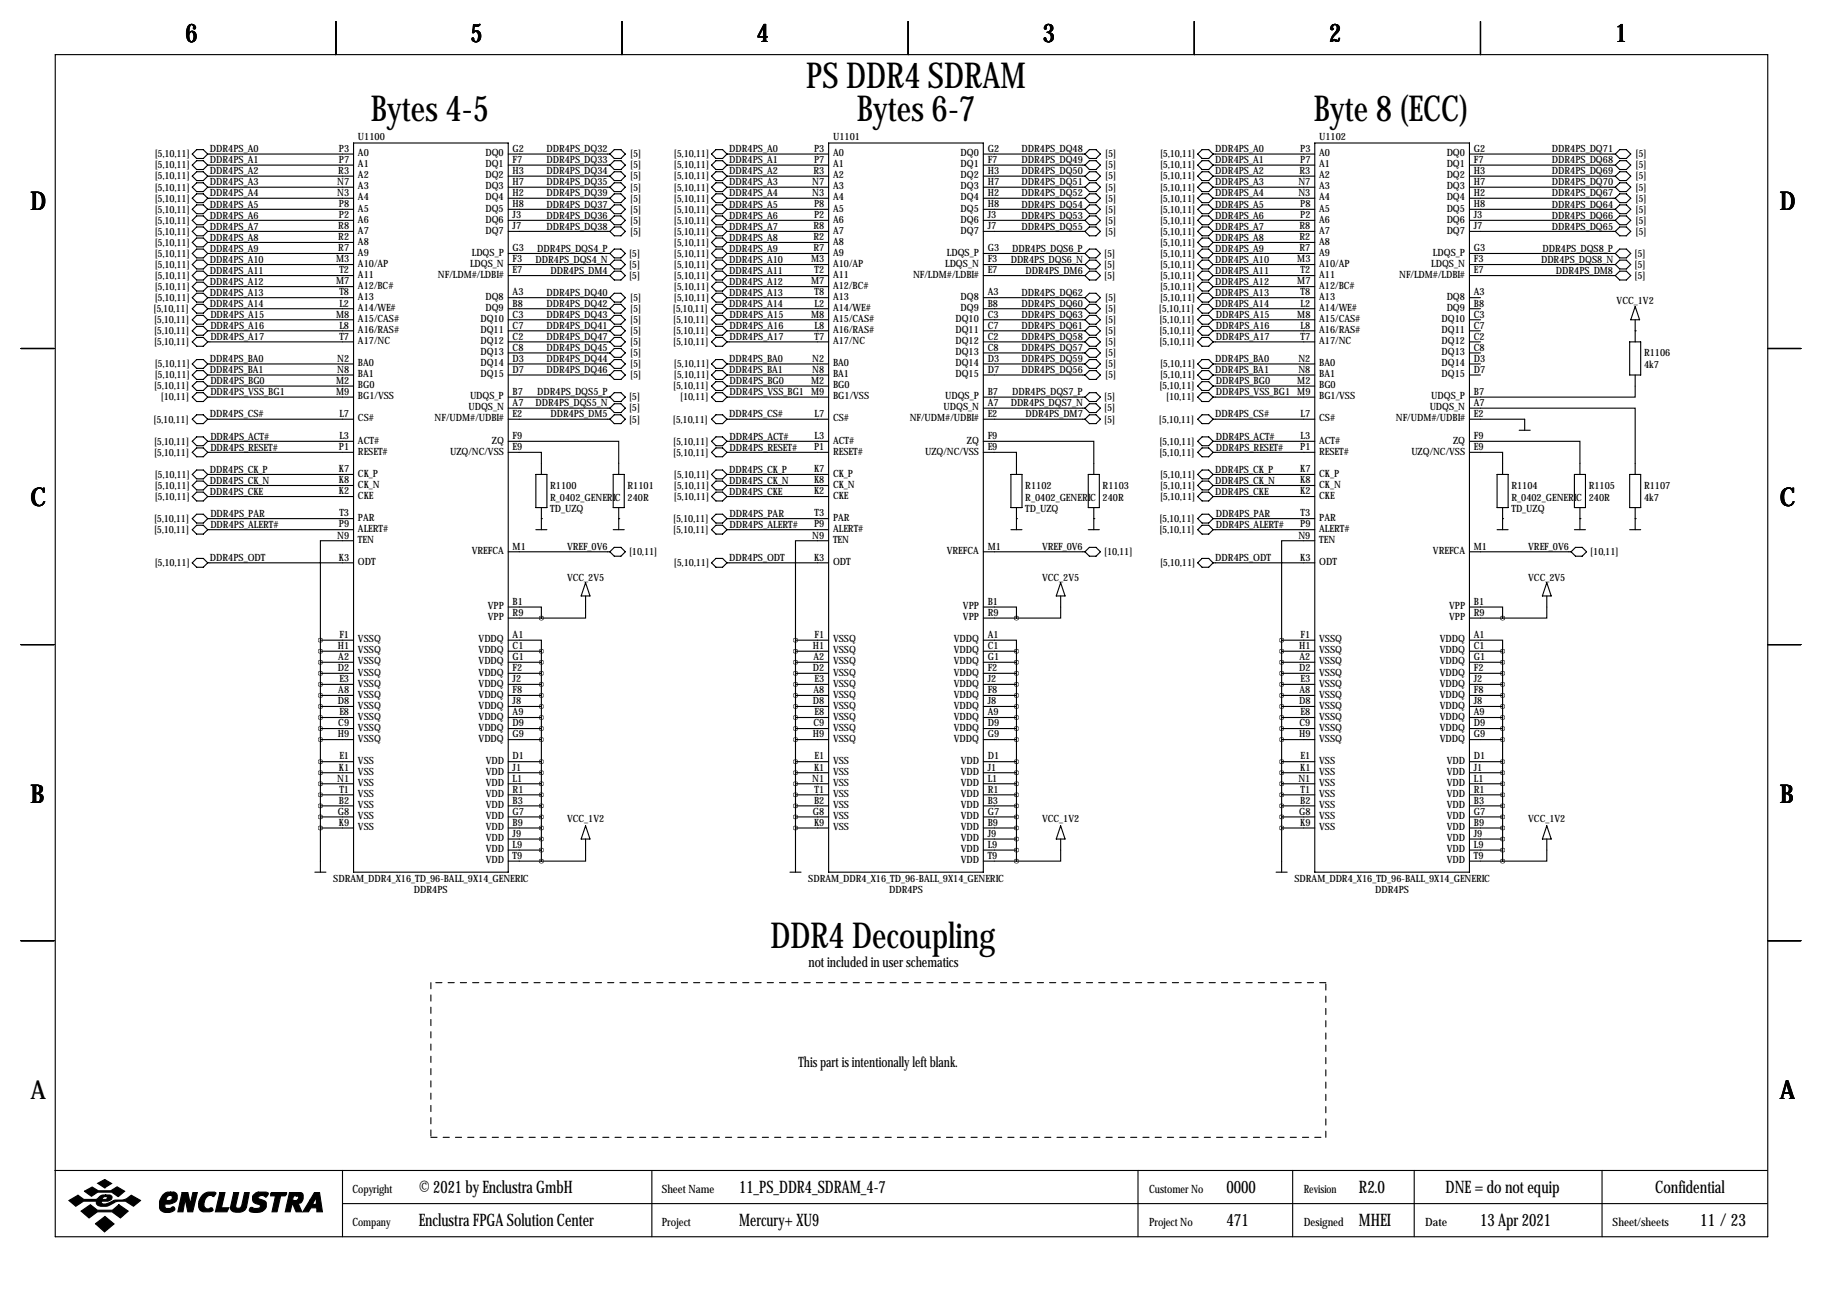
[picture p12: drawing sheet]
<svg xmlns="http://www.w3.org/2000/svg" width="419mm" height="297mm" viewBox="0 0 419 297" stroke-linecap="round" stroke-linejoin="round" font-family="sans-serif">
<defs><g id="words">
<g font-size="8.2">
<text x="185.4" y="20.2">PS DDR4 SDRAM</text>
<text x="85.2" y="27.8">Bytes 4-5</text>
<text x="197" y="27.8">Bytes 6-7</text>
<text x="302.1" y="27.8">Byte 8 (ECC)</text>
<text x="177.1" y="218">DDR4 Decoupling</text>
</g>
<g font-size="5.9">
<text x="42.7" y="9.8">6</text>
<text x="108.2" y="9.8">5</text>
<text x="174" y="9.8">4</text>
<text x="239.8" y="9.8">3</text>
<text x="305.6" y="9.8">2</text>
<text x="371.3" y="9.8">1</text>
<text x="7" y="48.4">D</text>
<text x="409.2" y="48.4">D</text>
<text x="7" y="116.4">C</text>
<text x="409.2" y="116.4">C</text>
<text x="7" y="184.5">B</text>
<text x="409.2" y="184.5">B</text>
<text x="7" y="252.6">A</text>
<text x="409.2" y="252.6">A</text>
</g>
<g font-size="4">
<text x="96.3" y="274.2">© 2021 by Enclustra GmbH</text>
<text x="169.9" y="274.2">11_PS_DDR4_SDRAM_4-7</text>
<text x="281.9" y="274.2">0000</text>
<text x="312.4" y="274.2">R2.0</text>
<text x="332.3" y="274.2">DNE = do not equip</text>
<text x="380.5" y="274.2">Confidential</text>
<text x="96.3" y="281.8">Enclustra FPGA Solution Center</text>
<text x="169.9" y="281.8">Mercury+ XU9</text>
<text x="281.9" y="281.8">471</text>
<text x="312.4" y="281.8">MHEI</text>
<text x="340.3" y="281.8">13 Apr 2021</text>
<text x="390.9" y="281.8">11 /23</text>
</g>
<g font-size="3.3">
<text x="185.9" y="222.4">not included in user schematics</text>
<text x="183.6" y="245.2">This part is intentionally left blank.</text>
</g>
<g font-size="2.6">
<text x="81" y="274.2">Copyright</text>
<text x="152.1" y="274.2">Sheet Name</text>
<text x="264.2" y="274.2">Customer No</text>
<text x="299.7" y="274.2">Revision</text>
<text x="81" y="281.8">Company</text>
<text x="152.1" y="281.8">Project</text>
<text x="264.2" y="281.8">Project No</text>
<text x="299.7" y="281.8">Designed</text>
<text x="327.7" y="281.8">Date</text>
<text x="370.7" y="281.8">Sheet/sheets</text>
</g>
<g font-size="2.3">
<text x="48.3" y="35">DDR4PS_A0</text>
<text x="77.9" y="34.9">P3</text>
<text x="82.3" y="35.9">A0</text>
<text x="82.3" y="32.1">U1100</text>
<text x="111.6" y="35.9">DQ0</text>
<text x="117.9" y="34.9">G2</text>
<text x="125.6" y="35">DDR4PS_DQ32</text>
<text x="167.6" y="35">DDR4PS_A0</text>
<text x="187.1" y="34.9">P3</text>
<text x="191.5" y="35.9">A0</text>
<text x="191.5" y="32.1">U1101</text>
<text x="220.8" y="35.9">DQ0</text>
<text x="227.1" y="34.9">G2</text>
<text x="234.8" y="35">DDR4PS_DQ48</text>
<text x="279.4" y="35">DDR4PS_A0</text>
<text x="298.9" y="34.9">P3</text>
<text x="303.3" y="35.9">A0</text>
<text x="303.3" y="32.1">U1102</text>
<text x="332.6" y="35.9">DQ0</text>
<text x="338.8" y="34.9">G2</text>
<text x="356.8" y="35">DDR4PS_DQ71</text>
<text x="35.6" y="36.2">[5,10,11]</text>
<text x="35.6" y="38.7">[5,10,11]</text>
<text x="35.6" y="41.3">[5,10,11]</text>
<text x="48.3" y="37.6">DDR4PS_A1</text>
<text x="48.3" y="40.1">DDR4PS_A2</text>
<text x="77.8" y="40">R3</text>
<text x="77.9" y="37.5">P7</text>
<text x="82.3" y="38.5">A1</text>
<text x="82.3" y="41">A2</text>
<text x="111.6" y="38.5">DQ1</text>
<text x="111.6" y="41">DQ2</text>
<text x="117.9" y="37.5">F7</text>
<text x="117.9" y="40">H3</text>
<text x="125.6" y="40.1">DDR4PS_DQ34</text>
<text x="125.6" y="37.6">DDR4PS_DQ33</text>
<text x="144.9" y="36.2">[5]</text>
<text x="144.9" y="41.3">[5]</text>
<text x="144.9" y="38.7">[5]</text>
<text x="154.9" y="36.2">[5,10,11]</text>
<text x="154.9" y="38.7">[5,10,11]</text>
<text x="154.9" y="41.3">[5,10,11]</text>
<text x="167.6" y="37.6">DDR4PS_A1</text>
<text x="167.6" y="40.1">DDR4PS_A2</text>
<text x="187" y="40">R3</text>
<text x="187.1" y="37.5">P7</text>
<text x="191.5" y="38.5">A1</text>
<text x="191.5" y="41">A2</text>
<text x="220.8" y="38.5">DQ1</text>
<text x="220.8" y="41">DQ2</text>
<text x="227.1" y="37.5">F7</text>
<text x="227.1" y="40">H3</text>
<text x="234.8" y="40.1">DDR4PS_DQ50</text>
<text x="234.8" y="37.6">DDR4PS_DQ49</text>
<text x="254.1" y="36.2">[5]</text>
<text x="254.1" y="41.3">[5]</text>
<text x="254.1" y="38.7">[5]</text>
<text x="266.7" y="36.2">[5,10,11]</text>
<text x="266.7" y="38.7">[5,10,11]</text>
<text x="266.7" y="41.3">[5,10,11]</text>
<text x="279.4" y="37.6">DDR4PS_A1</text>
<text x="279.4" y="40.1">DDR4PS_A2</text>
<text x="298.8" y="40">R3</text>
<text x="298.9" y="37.5">P7</text>
<text x="303.3" y="38.5">A1</text>
<text x="303.3" y="41">A2</text>
<text x="332.6" y="38.5">DQ1</text>
<text x="332.6" y="41">DQ2</text>
<text x="338.8" y="37.5">F7</text>
<text x="338.8" y="40">H3</text>
<text x="356.8" y="37.6">DDR4PS_DQ68</text>
<text x="356.8" y="40.1">DDR4PS_DQ69</text>
<text x="376" y="38.7">[5]</text>
<text x="376" y="36.2">[5]</text>
<text x="376" y="41.3">[5]</text>
<text x="35.6" y="43.8">[5,10,11]</text>
<text x="35.6" y="46.3">[5,10,11]</text>
<text x="48.3" y="42.6">DDR4PS_A3</text>
<text x="48.3" y="45.2">DDR4PS_A4</text>
<text x="48.3" y="47.7">DDR4PS_A5</text>
<text x="77.5" y="42.5">N7</text>
<text x="77.5" y="45.1">N3</text>
<text x="77.9" y="47.6">P8</text>
<text x="82.3" y="43.6">A3</text>
<text x="82.3" y="46.1">A4</text>
<text x="111.6" y="43.6">DQ3</text>
<text x="111.6" y="46.1">DQ4</text>
<text x="117.9" y="42.5">H7</text>
<text x="117.9" y="45.1">H2</text>
<text x="117.9" y="47.6">H8</text>
<text x="125.6" y="42.6">DDR4PS_DQ35</text>
<text x="125.6" y="45.2">DDR4PS_DQ39</text>
<text x="125.6" y="47.7">DDR4PS_DQ37</text>
<text x="144.9" y="43.8">[5]</text>
<text x="144.9" y="46.3">[5]</text>
<text x="154.9" y="43.8">[5,10,11]</text>
<text x="154.9" y="46.3">[5,10,11]</text>
<text x="167.6" y="42.6">DDR4PS_A3</text>
<text x="167.6" y="45.2">DDR4PS_A4</text>
<text x="167.6" y="47.7">DDR4PS_A5</text>
<text x="186.7" y="42.5">N7</text>
<text x="186.7" y="45.1">N3</text>
<text x="187.1" y="47.6">P8</text>
<text x="191.5" y="43.6">A3</text>
<text x="191.5" y="46.1">A4</text>
<text x="220.8" y="43.6">DQ3</text>
<text x="220.8" y="46.1">DQ4</text>
<text x="227.1" y="42.5">H7</text>
<text x="227.1" y="45.1">H2</text>
<text x="227.1" y="47.6">H8</text>
<text x="234.8" y="45.2">DDR4PS_DQ52</text>
<text x="234.8" y="42.6">DDR4PS_DQ51</text>
<text x="234.8" y="47.7">DDR4PS_DQ54</text>
<text x="254.1" y="46.3">[5]</text>
<text x="254.1" y="43.8">[5]</text>
<text x="266.7" y="43.8">[5,10,11]</text>
<text x="266.7" y="46.3">[5,10,11]</text>
<text x="279.4" y="42.6">DDR4PS_A3</text>
<text x="279.4" y="45.2">DDR4PS_A4</text>
<text x="279.4" y="47.7">DDR4PS_A5</text>
<text x="298.5" y="42.5">N7</text>
<text x="298.5" y="45.1">N3</text>
<text x="298.9" y="47.6">P8</text>
<text x="303.3" y="43.6">A3</text>
<text x="303.3" y="46.1">A4</text>
<text x="332.6" y="43.6">DQ3</text>
<text x="332.6" y="46.1">DQ4</text>
<text x="338.8" y="42.5">H7</text>
<text x="338.8" y="45.1">H2</text>
<text x="338.8" y="47.6">H8</text>
<text x="356.8" y="47.7">DDR4PS_DQ64</text>
<text x="356.8" y="45.2">DDR4PS_DQ67</text>
<text x="356.8" y="42.6">DDR4PS_DQ70</text>
<text x="376" y="46.3">[5]</text>
<text x="376" y="43.8">[5]</text>
<text x="35.6" y="48.9">[5,10,11]</text>
<text x="35.6" y="51.4">[5,10,11]</text>
<text x="35.6" y="54">[5,10,11]</text>
<text x="48.3" y="50.3">DDR4PS_A6</text>
<text x="48.3" y="52.8">DDR4PS_A7</text>
<text x="77.8" y="52.7">R8</text>
<text x="77.9" y="50.2">P2</text>
<text x="82.3" y="48.6">A5</text>
<text x="82.3" y="51.2">A6</text>
<text x="82.3" y="53.7">A7</text>
<text x="111.6" y="48.6">DQ5</text>
<text x="111.6" y="51.2">DQ6</text>
<text x="111.6" y="53.7">DQ7</text>
<text x="117.9" y="50.2">J3</text>
<text x="117.9" y="52.7">J7</text>
<text x="125.6" y="50.3">DDR4PS_DQ36</text>
<text x="125.6" y="52.8">DDR4PS_DQ38</text>
<text x="144.9" y="51.4">[5]</text>
<text x="144.9" y="48.9">[5]</text>
<text x="144.9" y="54">[5]</text>
<text x="154.9" y="48.9">[5,10,11]</text>
<text x="154.9" y="51.4">[5,10,11]</text>
<text x="154.9" y="54">[5,10,11]</text>
<text x="167.6" y="50.3">DDR4PS_A6</text>
<text x="167.6" y="52.8">DDR4PS_A7</text>
<text x="187" y="52.7">R8</text>
<text x="187.1" y="50.2">P2</text>
<text x="191.5" y="48.6">A5</text>
<text x="191.5" y="51.2">A6</text>
<text x="191.5" y="53.7">A7</text>
<text x="220.8" y="48.6">DQ5</text>
<text x="220.8" y="51.2">DQ6</text>
<text x="220.8" y="53.7">DQ7</text>
<text x="227.1" y="50.2">J3</text>
<text x="227.1" y="52.7">J7</text>
<text x="234.8" y="52.8">DDR4PS_DQ55</text>
<text x="234.8" y="50.3">DDR4PS_DQ53</text>
<text x="254.1" y="54">[5]</text>
<text x="254.1" y="51.4">[5]</text>
<text x="254.1" y="48.9">[5]</text>
<text x="266.7" y="48.9">[5,10,11]</text>
<text x="266.7" y="51.4">[5,10,11]</text>
<text x="266.7" y="54">[5,10,11]</text>
<text x="279.4" y="50.3">DDR4PS_A6</text>
<text x="279.4" y="52.8">DDR4PS_A7</text>
<text x="298.8" y="52.7">R8</text>
<text x="298.9" y="50.2">P2</text>
<text x="303.3" y="48.6">A5</text>
<text x="303.3" y="51.2">A6</text>
<text x="303.3" y="53.7">A7</text>
<text x="332.6" y="48.6">DQ5</text>
<text x="332.6" y="51.2">DQ6</text>
<text x="332.6" y="53.7">DQ7</text>
<text x="338.8" y="50.2">J3</text>
<text x="338.8" y="52.7">J7</text>
<text x="356.8" y="50.3">DDR4PS_DQ66</text>
<text x="356.8" y="52.8">DDR4PS_DQ65</text>
<text x="376" y="48.9">[5]</text>
<text x="376" y="51.4">[5]</text>
<text x="376" y="54">[5]</text>
<text x="35.6" y="56.5">[5,10,11]</text>
<text x="35.6" y="59">[5,10,11]</text>
<text x="48.3" y="55.3">DDR4PS_A8</text>
<text x="48.3" y="57.9">DDR4PS_A9</text>
<text x="77.8" y="55.2">R2</text>
<text x="77.8" y="57.8">R7</text>
<text x="82.3" y="56.3">A8</text>
<text x="82.3" y="58.8">A9</text>
<text x="108.5" y="58.8">LDQS_P</text>
<text x="117.9" y="57.8">G3</text>
<text x="123.5" y="57.9">DDR4PS_DQS4_P</text>
<text x="144.6" y="59">[5]</text>
<text x="154.9" y="56.5">[5,10,11]</text>
<text x="154.9" y="59">[5,10,11]</text>
<text x="167.6" y="55.3">DDR4PS_A8</text>
<text x="167.6" y="57.9">DDR4PS_A9</text>
<text x="187" y="55.2">R2</text>
<text x="187" y="57.8">R7</text>
<text x="191.5" y="56.3">A8</text>
<text x="191.5" y="58.8">A9</text>
<text x="217.7" y="58.8">LDQS_P</text>
<text x="227.1" y="57.8">G3</text>
<text x="232.7" y="57.9">DDR4PS_DQS6_P</text>
<text x="253.8" y="59">[5]</text>
<text x="266.7" y="56.5">[5,10,11]</text>
<text x="266.7" y="59">[5,10,11]</text>
<text x="279.4" y="55.3">DDR4PS_A8</text>
<text x="279.4" y="57.9">DDR4PS_A9</text>
<text x="298.8" y="55.2">R2</text>
<text x="298.8" y="57.8">R7</text>
<text x="303.3" y="56.3">A8</text>
<text x="303.3" y="58.8">A9</text>
<text x="329.4" y="58.8">LDQS_P</text>
<text x="338.8" y="57.8">G3</text>
<text x="354.6" y="57.9">DDR4PS_DQS8_P</text>
<text x="375.8" y="59">[5]</text>
<text x="35.6" y="61.6">[5,10,11]</text>
<text x="35.6" y="64.1">[5,10,11]</text>
<text x="48.3" y="60.4">DDR4PS_A10</text>
<text x="48.3" y="63">DDR4PS_A11</text>
<text x="48.3" y="65.5">DDR4PS_A12</text>
<text x="77.3" y="60.3">M3</text>
<text x="77.3" y="65.4">M7</text>
<text x="78" y="62.9">T2</text>
<text x="82.3" y="61.3">A10/AP</text>
<text x="82.3" y="63.9">A11</text>
<text x="100.7" y="63.9">NF/LDM#/LDBI#</text>
<text x="108.1" y="61.3">LDQS_N</text>
<text x="117.9" y="60.3">F3</text>
<text x="117.9" y="62.9">E7</text>
<text x="123.1" y="60.4">DDR4PS_DQS4_N</text>
<text x="126.5" y="63">DDR4PS_DM4</text>
<text x="144.6" y="61.6">[5]</text>
<text x="144.6" y="64.1">[5]</text>
<text x="154.9" y="61.6">[5,10,11]</text>
<text x="154.9" y="64.1">[5,10,11]</text>
<text x="167.6" y="60.4">DDR4PS_A10</text>
<text x="167.6" y="63">DDR4PS_A11</text>
<text x="167.6" y="65.5">DDR4PS_A12</text>
<text x="186.5" y="60.3">M3</text>
<text x="186.5" y="65.4">M7</text>
<text x="187.2" y="62.9">T2</text>
<text x="191.5" y="61.3">A10/AP</text>
<text x="191.5" y="63.9">A11</text>
<text x="209.9" y="63.9">NF/LDM#/LDBI#</text>
<text x="217.3" y="61.3">LDQS_N</text>
<text x="227.1" y="60.3">F3</text>
<text x="227.1" y="62.9">E7</text>
<text x="232.4" y="60.4">DDR4PS_DQS6_N</text>
<text x="235.8" y="63">DDR4PS_DM6</text>
<text x="253.8" y="61.6">[5]</text>
<text x="253.8" y="64.1">[5]</text>
<text x="266.7" y="61.6">[5,10,11]</text>
<text x="266.7" y="64.1">[5,10,11]</text>
<text x="279.4" y="60.4">DDR4PS_A10</text>
<text x="279.4" y="63">DDR4PS_A11</text>
<text x="279.4" y="65.5">DDR4PS_A12</text>
<text x="298.2" y="60.3">M3</text>
<text x="298.2" y="65.4">M7</text>
<text x="299" y="62.9">T2</text>
<text x="303.3" y="61.3">A10/AP</text>
<text x="303.3" y="63.9">A11</text>
<text x="321.7" y="63.9">NF/LDM#/LDBI#</text>
<text x="329" y="61.3">LDQS_N</text>
<text x="338.8" y="60.3">F3</text>
<text x="338.8" y="62.9">E7</text>
<text x="354.3" y="60.4">DDR4PS_DQS8_N</text>
<text x="357.7" y="63">DDR4PS_DM8</text>
<text x="375.8" y="61.6">[5]</text>
<text x="375.8" y="64.1">[5]</text>
<text x="35.3" y="71.7">[5,10,11]</text>
<text x="35.6" y="66.7">[5,10,11]</text>
<text x="35.6" y="69.2">[5,10,11]</text>
<text x="48.3" y="68">DDR4PS_A13</text>
<text x="48.3" y="70.6">DDR4PS_A14</text>
<text x="78" y="67.9">T8</text>
<text x="78" y="70.5">L2</text>
<text x="82.3" y="66.4">A12/BC#</text>
<text x="82.3" y="69">A13</text>
<text x="82.3" y="71.5">A14/WE#</text>
<text x="111.6" y="69">DQ8</text>
<text x="111.6" y="71.5">DQ9</text>
<text x="117.9" y="67.9">A3</text>
<text x="117.9" y="70.5">B8</text>
<text x="125.6" y="70.6">DDR4PS_DQ42</text>
<text x="125.6" y="68">DDR4PS_DQ40</text>
<text x="144.9" y="71.7">[5]</text>
<text x="144.9" y="69.2">[5]</text>
<text x="154.7" y="71.7">[5,10,11]</text>
<text x="154.9" y="66.7">[5,10,11]</text>
<text x="154.9" y="69.2">[5,10,11]</text>
<text x="167.6" y="68">DDR4PS_A13</text>
<text x="167.6" y="70.6">DDR4PS_A14</text>
<text x="187.2" y="67.9">T8</text>
<text x="187.2" y="70.5">L2</text>
<text x="191.5" y="66.4">A12/BC#</text>
<text x="191.5" y="69">A13</text>
<text x="191.5" y="71.5">A14/WE#</text>
<text x="220.8" y="69">DQ8</text>
<text x="220.8" y="71.5">DQ9</text>
<text x="227.1" y="67.9">A3</text>
<text x="227.1" y="70.5">B8</text>
<text x="234.8" y="70.6">DDR4PS_DQ60</text>
<text x="234.8" y="68">DDR4PS_DQ62</text>
<text x="254.1" y="71.7">[5]</text>
<text x="254.1" y="69.2">[5]</text>
<text x="266.4" y="71.7">[5,10,11]</text>
<text x="266.7" y="66.7">[5,10,11]</text>
<text x="266.7" y="69.2">[5,10,11]</text>
<text x="279.4" y="68">DDR4PS_A13</text>
<text x="279.4" y="70.6">DDR4PS_A14</text>
<text x="299" y="67.9">T8</text>
<text x="299" y="70.5">L2</text>
<text x="303.3" y="66.4">A12/BC#</text>
<text x="303.3" y="69">A13</text>
<text x="303.3" y="71.5">A14/WE#</text>
<text x="332.6" y="69">DQ8</text>
<text x="332.6" y="71.5">DQ9</text>
<text x="338.8" y="67.9">A3</text>
<text x="338.8" y="70.5">B8</text>
<text x="371.7" y="70">VCC_1V2</text>
<text x="35.4" y="74.3">[5,10,11]</text>
<text x="35.4" y="76.8">[5,10,11]</text>
<text x="48.4" y="73.1">DDR4PS_A15</text>
<text x="48.4" y="75.7">DDR4PS_A16</text>
<text x="77.3" y="73">M8</text>
<text x="78" y="75.6">L8</text>
<text x="82.3" y="74">A15/CAS#</text>
<text x="82.3" y="76.6">A16/RAS#</text>
<text x="110.4" y="74">DQ10</text>
<text x="110.4" y="76.6">DQ11</text>
<text x="117.9" y="73">C3</text>
<text x="117.9" y="75.6">C7</text>
<text x="125.6" y="75.7">DDR4PS_DQ41</text>
<text x="125.6" y="73.1">DDR4PS_DQ43</text>
<text x="144.9" y="76.8">[5]</text>
<text x="144.9" y="74.3">[5]</text>
<text x="154.8" y="74.3">[5,10,11]</text>
<text x="154.8" y="76.8">[5,10,11]</text>
<text x="167.7" y="73.1">DDR4PS_A15</text>
<text x="167.7" y="75.7">DDR4PS_A16</text>
<text x="186.5" y="73">M8</text>
<text x="187.2" y="75.6">L8</text>
<text x="191.5" y="74">A15/CAS#</text>
<text x="191.5" y="76.6">A16/RAS#</text>
<text x="219.7" y="74">DQ10</text>
<text x="219.7" y="76.6">DQ11</text>
<text x="227.1" y="73">C3</text>
<text x="227.1" y="75.6">C7</text>
<text x="234.8" y="73.1">DDR4PS_DQ63</text>
<text x="234.8" y="75.7">DDR4PS_DQ61</text>
<text x="254.1" y="74.3">[5]</text>
<text x="254.1" y="76.8">[5]</text>
<text x="266.5" y="74.3">[5,10,11]</text>
<text x="266.5" y="76.8">[5,10,11]</text>
<text x="279.5" y="73.1">DDR4PS_A15</text>
<text x="279.5" y="75.7">DDR4PS_A16</text>
<text x="298.2" y="73">M8</text>
<text x="299" y="75.6">L8</text>
<text x="303.3" y="74">A15/CAS#</text>
<text x="303.3" y="76.6">A16/RAS#</text>
<text x="331.4" y="74">DQ10</text>
<text x="331.4" y="76.6">DQ11</text>
<text x="338.8" y="73">C3</text>
<text x="338.8" y="75.6">C7</text>
<text x="35.4" y="79.4">[5,10,11]</text>
<text x="48.3" y="83.3">DDR4PS_BA0</text>
<text x="48.4" y="78.2">DDR4PS_A17</text>
<text x="77.5" y="83.2">N2</text>
<text x="78" y="78.1">T7</text>
<text x="82.3" y="79.1">A17/NC</text>
<text x="110.4" y="79.1">DQ12</text>
<text x="110.4" y="81.7">DQ13</text>
<text x="117.9" y="78.1">C2</text>
<text x="117.9" y="80.6">C8</text>
<text x="117.9" y="83.2">D3</text>
<text x="125.6" y="80.7">DDR4PS_DQ45</text>
<text x="125.6" y="78.2">DDR4PS_DQ47</text>
<text x="125.6" y="83.3">DDR4PS_DQ44</text>
<text x="144.9" y="81.9">[5]</text>
<text x="144.9" y="79.4">[5]</text>
<text x="154.8" y="79.4">[5,10,11]</text>
<text x="167.6" y="83.3">DDR4PS_BA0</text>
<text x="167.7" y="78.2">DDR4PS_A17</text>
<text x="186.7" y="83.2">N2</text>
<text x="187.2" y="78.1">T7</text>
<text x="191.5" y="79.1">A17/NC</text>
<text x="219.7" y="79.1">DQ12</text>
<text x="219.7" y="81.7">DQ13</text>
<text x="227.1" y="78.1">C2</text>
<text x="227.1" y="80.6">C8</text>
<text x="227.1" y="83.2">D3</text>
<text x="234.8" y="80.7">DDR4PS_DQ57</text>
<text x="234.8" y="83.3">DDR4PS_DQ59</text>
<text x="234.8" y="78.2">DDR4PS_DQ58</text>
<text x="254.1" y="81.9">[5]</text>
<text x="254.1" y="79.4">[5]</text>
<text x="266.5" y="79.4">[5,10,11]</text>
<text x="279.4" y="83.3">DDR4PS_BA0</text>
<text x="279.5" y="78.2">DDR4PS_A17</text>
<text x="298.5" y="83.2">N2</text>
<text x="299" y="78.1">T7</text>
<text x="303.3" y="79.1">A17/NC</text>
<text x="331.4" y="79.1">DQ12</text>
<text x="331.4" y="81.7">DQ13</text>
<text x="338.8" y="78.1">C2</text>
<text x="338.8" y="80.6">C8</text>
<text x="338.8" y="83.2">D3</text>
<text x="378" y="81.9">R1106</text>
<text x="35.4" y="89.5">[5,10,11]</text>
<text x="35.6" y="84.4">[5,10,11]</text>
<text x="35.6" y="87">[5,10,11]</text>
<text x="48.3" y="85.8">DDR4PS_BA1</text>
<text x="48.4" y="88.4">DDR4PS_BG0</text>
<text x="77.3" y="88.3">M2</text>
<text x="77.5" y="85.7">N8</text>
<text x="82.3" y="84.2">BA0</text>
<text x="82.3" y="86.7">BA1</text>
<text x="82.3" y="89.3">BG0</text>
<text x="110.4" y="84.2">DQ14</text>
<text x="110.4" y="86.7">DQ15</text>
<text x="117.9" y="85.7">D7</text>
<text x="125.6" y="85.8">DDR4PS_DQ46</text>
<text x="144.9" y="84.4">[5]</text>
<text x="144.9" y="87">[5]</text>
<text x="154.8" y="89.5">[5,10,11]</text>
<text x="154.9" y="84.4">[5,10,11]</text>
<text x="154.9" y="87">[5,10,11]</text>
<text x="167.6" y="85.8">DDR4PS_BA1</text>
<text x="167.7" y="88.4">DDR4PS_BG0</text>
<text x="186.5" y="88.3">M2</text>
<text x="186.7" y="85.7">N8</text>
<text x="191.5" y="84.2">BA0</text>
<text x="191.5" y="86.7">BA1</text>
<text x="191.5" y="89.3">BG0</text>
<text x="219.7" y="84.2">DQ14</text>
<text x="219.7" y="86.7">DQ15</text>
<text x="227.1" y="85.7">D7</text>
<text x="234.8" y="85.8">DDR4PS_DQ56</text>
<text x="254.1" y="84.4">[5]</text>
<text x="254.1" y="87">[5]</text>
<text x="266.5" y="89.5">[5,10,11]</text>
<text x="266.7" y="84.4">[5,10,11]</text>
<text x="266.7" y="87">[5,10,11]</text>
<text x="279.4" y="85.8">DDR4PS_BA1</text>
<text x="279.5" y="88.4">DDR4PS_BG0</text>
<text x="298.2" y="88.3">M2</text>
<text x="298.5" y="85.7">N8</text>
<text x="303.3" y="84.2">BA0</text>
<text x="303.3" y="86.7">BA1</text>
<text x="303.3" y="89.3">BG0</text>
<text x="331.4" y="84.2">DQ14</text>
<text x="331.4" y="86.7">DQ15</text>
<text x="338.8" y="85.7">D7</text>
<text x="378" y="84.7">4k7</text>
<text x="37" y="92.1">[10,11]</text>
<text x="48.3" y="96">DDR4PS_CS#</text>
<text x="48.4" y="90.9">DDR4PS_VSS_BG1</text>
<text x="77.3" y="90.8">M9</text>
<text x="78" y="95.9">L7</text>
<text x="82.3" y="91.8">BG1/VSS</text>
<text x="107.7" y="94.4">UDQS_N</text>
<text x="108.1" y="91.8">UDQS_P</text>
<text x="117.9" y="90.8">B7</text>
<text x="117.9" y="93.3">A7</text>
<text x="117.9" y="95.9">E2</text>
<text x="123.1" y="93.4">DDR4PS_DQS5_N</text>
<text x="123.5" y="90.9">DDR4PS_DQS5_P</text>
<text x="126.5" y="96">DDR4PS_DM5</text>
<text x="144.6" y="92.1">[5]</text>
<text x="144.6" y="94.6">[5]</text>
<text x="156.4" y="92.1">[10,11]</text>
<text x="167.6" y="96">DDR4PS_CS#</text>
<text x="167.7" y="90.9">DDR4PS_VSS_BG1</text>
<text x="186.5" y="90.8">M9</text>
<text x="187.2" y="95.9">L7</text>
<text x="191.5" y="91.8">BG1/VSS</text>
<text x="216.9" y="94.4">UDQS_N</text>
<text x="217.3" y="91.8">UDQS_P</text>
<text x="227.1" y="90.8">B7</text>
<text x="227.1" y="93.3">A7</text>
<text x="227.1" y="95.9">E2</text>
<text x="232.4" y="93.4">DDR4PS_DQS7_N</text>
<text x="232.7" y="90.9">DDR4PS_DQS7_P</text>
<text x="235.8" y="96">DDR4PS_DM7</text>
<text x="253.8" y="92.1">[5]</text>
<text x="253.8" y="94.6">[5]</text>
<text x="268.1" y="92.1">[10,11]</text>
<text x="279.4" y="96">DDR4PS_CS#</text>
<text x="279.5" y="90.9">DDR4PS_VSS_BG1</text>
<text x="298.2" y="90.8">M9</text>
<text x="299" y="95.9">L7</text>
<text x="303.3" y="91.8">BG1/VSS</text>
<text x="328.7" y="94.4">UDQS_N</text>
<text x="329" y="91.8">UDQS_P</text>
<text x="338.8" y="90.8">B7</text>
<text x="338.8" y="93.3">A7</text>
<text x="338.8" y="95.9">E2</text>
<text x="35.3" y="97.1">[5,10,11]</text>
<text x="48.4" y="101.1">DDR4PS_ACT#</text>
<text x="78" y="101">L3</text>
<text x="82.3" y="96.9">CS#</text>
<text x="82.3" y="102">ACT#</text>
<text x="99.9" y="96.9">NF/UDM#/UDBI#</text>
<text x="113.1" y="102">ZQ</text>
<text x="117.9" y="101">F9</text>
<text x="144.6" y="97.1">[5]</text>
<text x="154.7" y="97.1">[5,10,11]</text>
<text x="167.7" y="101.1">DDR4PS_ACT#</text>
<text x="187.2" y="101">L3</text>
<text x="191.5" y="96.9">CS#</text>
<text x="191.5" y="102">ACT#</text>
<text x="209.1" y="96.9">NF/UDM#/UDBI#</text>
<text x="222.3" y="102">ZQ</text>
<text x="227.1" y="101">F9</text>
<text x="253.8" y="97.1">[5]</text>
<text x="266.4" y="97.1">[5,10,11]</text>
<text x="279.5" y="101.1">DDR4PS_ACT#</text>
<text x="299" y="101">L3</text>
<text x="303.3" y="96.9">CS#</text>
<text x="303.3" y="102">ACT#</text>
<text x="320.9" y="96.9">NF/UDM#/UDBI#</text>
<text x="334.1" y="102">ZQ</text>
<text x="338.8" y="101">F9</text>
<text x="35.4" y="102.2">[5,10,11]</text>
<text x="35.4" y="104.8">[5,10,11]</text>
<text x="48.4" y="103.6">DDR4PS_RESET#</text>
<text x="77.9" y="103.5">P1</text>
<text x="82.3" y="104.5">RESET#</text>
<text x="103.5" y="104.5">UZQ/NC/VSS</text>
<text x="117.9" y="103.5">E9</text>
<text x="154.8" y="102.2">[5,10,11]</text>
<text x="154.8" y="104.8">[5,10,11]</text>
<text x="167.7" y="103.6">DDR4PS_RESET#</text>
<text x="187.1" y="103.5">P1</text>
<text x="191.5" y="104.5">RESET#</text>
<text x="212.7" y="104.5">UZQ/NC/VSS</text>
<text x="227.1" y="103.5">E9</text>
<text x="266.5" y="102.2">[5,10,11]</text>
<text x="266.5" y="104.8">[5,10,11]</text>
<text x="279.5" y="103.6">DDR4PS_RESET#</text>
<text x="298.9" y="103.5">P1</text>
<text x="303.3" y="104.5">RESET#</text>
<text x="324.5" y="104.5">UZQ/NC/VSS</text>
<text x="338.8" y="103.5">E9</text>
<text x="35.6" y="109.8">[5,10,11]</text>
<text x="35.6" y="112.4">[5,10,11]</text>
<text x="48.3" y="108.7">DDR4PS_CK_P</text>
<text x="48.3" y="111.2">DDR4PS_CK_N</text>
<text x="48.3" y="113.8">DDR4PS_CKE</text>
<text x="77.9" y="108.6">K7</text>
<text x="77.9" y="111.1">K8</text>
<text x="77.9" y="113.7">K2</text>
<text x="82.3" y="109.6">CK_P</text>
<text x="82.3" y="112.1">CK_N</text>
<text x="126.5" y="112.4">R1100</text>
<text x="144.3" y="112.4">R1101</text>
<text x="154.9" y="109.8">[5,10,11]</text>
<text x="154.9" y="112.4">[5,10,11]</text>
<text x="167.6" y="108.7">DDR4PS_CK_P</text>
<text x="167.6" y="111.2">DDR4PS_CK_N</text>
<text x="167.6" y="113.8">DDR4PS_CKE</text>
<text x="187.1" y="108.6">K7</text>
<text x="187.1" y="111.1">K8</text>
<text x="187.1" y="113.7">K2</text>
<text x="191.5" y="109.6">CK_P</text>
<text x="191.5" y="112.1">CK_N</text>
<text x="235.7" y="112.4">R1102</text>
<text x="253.5" y="112.4">R1103</text>
<text x="266.7" y="109.8">[5,10,11]</text>
<text x="266.7" y="112.4">[5,10,11]</text>
<text x="279.4" y="108.7">DDR4PS_CK_P</text>
<text x="279.4" y="111.2">DDR4PS_CK_N</text>
<text x="279.4" y="113.8">DDR4PS_CKE</text>
<text x="298.9" y="108.6">K7</text>
<text x="298.9" y="111.1">K8</text>
<text x="298.9" y="113.7">K2</text>
<text x="303.3" y="109.6">CK_P</text>
<text x="303.3" y="112.1">CK_N</text>
<text x="347.5" y="112.4">R1104</text>
<text x="365.3" y="112.4">R1105</text>
<text x="378" y="112.4">R1107</text>
<text x="35.6" y="114.9">[5,10,11]</text>
<text x="48.4" y="118.8">DDR4PS_PAR</text>
<text x="78" y="118.7">T3</text>
<text x="82.3" y="114.7">CKE</text>
<text x="82.3" y="119.8">PAR</text>
<text x="126.5" y="115.2">R_0402_GENERIC</text>
<text x="126.5" y="117.7">TD_UZQ</text>
<text x="144.3" y="115.2">240R</text>
<text x="154.9" y="114.9">[5,10,11]</text>
<text x="167.7" y="118.8">DDR4PS_PAR</text>
<text x="187.2" y="118.7">T3</text>
<text x="191.5" y="114.7">CKE</text>
<text x="191.5" y="119.8">PAR</text>
<text x="235.7" y="115.2">R_0402_GENERIC</text>
<text x="235.7" y="117.7">TD_UZQ</text>
<text x="253.5" y="115.2">240R</text>
<text x="266.7" y="114.9">[5,10,11]</text>
<text x="279.5" y="118.8">DDR4PS_PAR</text>
<text x="299" y="118.7">T3</text>
<text x="303.3" y="114.7">CKE</text>
<text x="303.3" y="119.8">PAR</text>
<text x="347.5" y="115.2">R_0402_GENERIC</text>
<text x="347.5" y="117.7">TD_UZQ</text>
<text x="365.3" y="115.2">240R</text>
<text x="378" y="115.2">4k7</text>
<text x="35.4" y="120">[5,10,11]</text>
<text x="35.4" y="122.5">[5,10,11]</text>
<text x="48.4" y="121.4">DDR4PS_ALERT#</text>
<text x="77.5" y="123.8">N9</text>
<text x="77.9" y="121.3">P9</text>
<text x="82.3" y="122.3">ALERT#</text>
<text x="82.3" y="124.8">TEN</text>
<text x="154.8" y="120">[5,10,11]</text>
<text x="154.8" y="122.5">[5,10,11]</text>
<text x="167.7" y="121.4">DDR4PS_ALERT#</text>
<text x="186.7" y="123.8">N9</text>
<text x="187.1" y="121.3">P9</text>
<text x="191.5" y="122.3">ALERT#</text>
<text x="191.5" y="124.8">TEN</text>
<text x="266.5" y="120">[5,10,11]</text>
<text x="266.5" y="122.5">[5,10,11]</text>
<text x="279.5" y="121.4">DDR4PS_ALERT#</text>
<text x="298.5" y="123.8">N9</text>
<text x="298.9" y="121.3">P9</text>
<text x="303.3" y="122.3">ALERT#</text>
<text x="303.3" y="124.8">TEN</text>
<text x="35.6" y="130.2">[5,10,11]</text>
<text x="48.3" y="129">DDR4PS_ODT</text>
<text x="77.9" y="128.9">K3</text>
<text x="82.3" y="129.9">ODT</text>
<text x="108.5" y="127.4">VREFCA</text>
<text x="117.9" y="126.4">M1</text>
<text x="130.4" y="126.5">VREF_0V6</text>
<text x="144.6" y="127.6">[10,11]</text>
<text x="154.9" y="130.2">[5,10,11]</text>
<text x="167.6" y="129">DDR4PS_ODT</text>
<text x="187.1" y="128.9">K3</text>
<text x="191.5" y="129.9">ODT</text>
<text x="217.7" y="127.4">VREFCA</text>
<text x="227.1" y="126.4">M1</text>
<text x="239.6" y="126.5">VREF_0V6</text>
<text x="253.8" y="127.6">[10,11]</text>
<text x="266.7" y="130.2">[5,10,11]</text>
<text x="279.4" y="129">DDR4PS_ODT</text>
<text x="298.9" y="128.9">K3</text>
<text x="303.3" y="129.9">ODT</text>
<text x="329.4" y="127.4">VREFCA</text>
<text x="338.8" y="126.4">M1</text>
<text x="351.3" y="126.5">VREF_0V6</text>
<text x="365.6" y="127.6">[10,11]</text>
<text x="130.4" y="133.5">VCC_2V5</text>
<text x="239.6" y="133.5">VCC_2V5</text>
<text x="351.3" y="133.5">VCC_2V5</text>
<text x="112.2" y="140.1">VPP</text>
<text x="112.2" y="142.6">VPP</text>
<text x="117.9" y="139.1">B1</text>
<text x="117.9" y="141.6">R9</text>
<text x="221.4" y="140.1">VPP</text>
<text x="221.4" y="142.6">VPP</text>
<text x="227.1" y="139.1">B1</text>
<text x="227.1" y="141.6">R9</text>
<text x="333.1" y="140.1">VPP</text>
<text x="333.1" y="142.6">VPP</text>
<text x="338.8" y="139.1">B1</text>
<text x="338.8" y="141.6">R9</text>
<text x="77.7" y="149.2">H1</text>
<text x="78" y="146.7">F1</text>
<text x="82.3" y="147.7">VSSQ</text>
<text x="110" y="147.7">VDDQ</text>
<text x="117.9" y="146.7">A1</text>
<text x="117.9" y="149.2">C1</text>
<text x="186.9" y="149.2">H1</text>
<text x="187.2" y="146.7">F1</text>
<text x="191.5" y="147.7">VSSQ</text>
<text x="219.3" y="147.7">VDDQ</text>
<text x="227.1" y="146.7">A1</text>
<text x="227.1" y="149.2">C1</text>
<text x="298.7" y="149.2">H1</text>
<text x="299" y="146.7">F1</text>
<text x="303.3" y="147.7">VSSQ</text>
<text x="331" y="147.7">VDDQ</text>
<text x="338.8" y="146.7">A1</text>
<text x="338.8" y="149.2">C1</text>
<text x="77.7" y="154.3">D2</text>
<text x="77.8" y="151.8">A2</text>
<text x="82.3" y="150.2">VSSQ</text>
<text x="82.3" y="152.8">VSSQ</text>
<text x="82.3" y="155.3">VSSQ</text>
<text x="110" y="150.2">VDDQ</text>
<text x="110" y="152.8">VDDQ</text>
<text x="110" y="155.3">VDDQ</text>
<text x="117.9" y="151.8">G1</text>
<text x="117.9" y="154.3">F2</text>
<text x="186.9" y="154.3">D2</text>
<text x="187" y="151.8">A2</text>
<text x="191.5" y="150.2">VSSQ</text>
<text x="191.5" y="152.8">VSSQ</text>
<text x="191.5" y="155.3">VSSQ</text>
<text x="219.3" y="150.2">VDDQ</text>
<text x="219.3" y="152.8">VDDQ</text>
<text x="219.3" y="155.3">VDDQ</text>
<text x="227.1" y="151.8">G1</text>
<text x="227.1" y="154.3">F2</text>
<text x="298.7" y="154.3">D2</text>
<text x="298.8" y="151.8">A2</text>
<text x="303.3" y="150.2">VSSQ</text>
<text x="303.3" y="152.8">VSSQ</text>
<text x="303.3" y="155.3">VSSQ</text>
<text x="331" y="150.2">VDDQ</text>
<text x="331" y="152.8">VDDQ</text>
<text x="331" y="155.3">VDDQ</text>
<text x="338.8" y="151.8">G1</text>
<text x="338.8" y="154.3">F2</text>
<text x="77.7" y="161.9">D8</text>
<text x="77.8" y="159.4">A8</text>
<text x="78" y="156.8">E3</text>
<text x="82.3" y="157.9">VSSQ</text>
<text x="82.3" y="160.4">VSSQ</text>
<text x="110" y="157.9">VDDQ</text>
<text x="110" y="160.4">VDDQ</text>
<text x="117.9" y="156.8">J2</text>
<text x="117.9" y="159.4">F8</text>
<text x="117.9" y="161.9">J8</text>
<text x="186.9" y="161.9">D8</text>
<text x="187" y="159.4">A8</text>
<text x="187.2" y="156.8">E3</text>
<text x="191.5" y="157.9">VSSQ</text>
<text x="191.5" y="160.4">VSSQ</text>
<text x="219.3" y="157.9">VDDQ</text>
<text x="219.3" y="160.4">VDDQ</text>
<text x="227.1" y="156.8">J2</text>
<text x="227.1" y="159.4">F8</text>
<text x="227.1" y="161.9">J8</text>
<text x="298.7" y="161.9">D8</text>
<text x="298.8" y="159.4">A8</text>
<text x="299" y="156.8">E3</text>
<text x="303.3" y="157.9">VSSQ</text>
<text x="303.3" y="160.4">VSSQ</text>
<text x="331" y="157.9">VDDQ</text>
<text x="331" y="160.4">VDDQ</text>
<text x="338.8" y="156.8">J2</text>
<text x="338.8" y="159.4">F8</text>
<text x="338.8" y="161.9">J8</text>
<text x="77.8" y="167">C9</text>
<text x="78" y="164.5">E8</text>
<text x="82.3" y="162.9">VSSQ</text>
<text x="82.3" y="165.5">VSSQ</text>
<text x="110" y="162.9">VDDQ</text>
<text x="110" y="165.5">VDDQ</text>
<text x="117.9" y="164.5">A9</text>
<text x="117.9" y="167">D9</text>
<text x="187" y="167">C9</text>
<text x="187.2" y="164.5">E8</text>
<text x="191.5" y="162.9">VSSQ</text>
<text x="191.5" y="165.5">VSSQ</text>
<text x="219.3" y="162.9">VDDQ</text>
<text x="219.3" y="165.5">VDDQ</text>
<text x="227.1" y="164.5">A9</text>
<text x="227.1" y="167">D9</text>
<text x="298.8" y="167">C9</text>
<text x="299" y="164.5">E8</text>
<text x="303.3" y="162.9">VSSQ</text>
<text x="303.3" y="165.5">VSSQ</text>
<text x="331" y="162.9">VDDQ</text>
<text x="331" y="165.5">VDDQ</text>
<text x="338.8" y="164.5">A9</text>
<text x="338.8" y="167">D9</text>
<text x="77.7" y="169.5">H9</text>
<text x="82.3" y="168">VSSQ</text>
<text x="82.3" y="170.6">VSSQ</text>
<text x="110" y="168">VDDQ</text>
<text x="110" y="170.6">VDDQ</text>
<text x="117.9" y="169.5">G9</text>
<text x="186.9" y="169.5">H9</text>
<text x="191.5" y="168">VSSQ</text>
<text x="191.5" y="170.6">VSSQ</text>
<text x="219.3" y="168">VDDQ</text>
<text x="219.3" y="170.6">VDDQ</text>
<text x="227.1" y="169.5">G9</text>
<text x="298.7" y="169.5">H9</text>
<text x="303.3" y="168">VSSQ</text>
<text x="303.3" y="170.6">VSSQ</text>
<text x="331" y="168">VDDQ</text>
<text x="331" y="170.6">VDDQ</text>
<text x="338.8" y="169.5">G9</text>
<text x="77.5" y="179.7">N1</text>
<text x="77.9" y="177.2">K1</text>
<text x="78" y="174.6">E1</text>
<text x="82.3" y="175.6">VSS</text>
<text x="82.3" y="178.2">VSS</text>
<text x="111.7" y="175.6">VDD</text>
<text x="111.7" y="178.2">VDD</text>
<text x="117.9" y="174.6">D1</text>
<text x="117.9" y="177.2">J1</text>
<text x="117.9" y="179.7">L1</text>
<text x="186.7" y="179.7">N1</text>
<text x="187.1" y="177.2">K1</text>
<text x="187.2" y="174.6">E1</text>
<text x="191.5" y="175.6">VSS</text>
<text x="191.5" y="178.2">VSS</text>
<text x="220.9" y="175.6">VDD</text>
<text x="220.9" y="178.2">VDD</text>
<text x="227.1" y="174.6">D1</text>
<text x="227.1" y="177.2">J1</text>
<text x="227.1" y="179.7">L1</text>
<text x="298.5" y="179.7">N1</text>
<text x="298.9" y="177.2">K1</text>
<text x="299" y="174.6">E1</text>
<text x="303.3" y="175.6">VSS</text>
<text x="303.3" y="178.2">VSS</text>
<text x="332.6" y="175.6">VDD</text>
<text x="332.6" y="178.2">VDD</text>
<text x="338.8" y="174.6">D1</text>
<text x="338.8" y="177.2">J1</text>
<text x="338.8" y="179.7">L1</text>
<text x="77.9" y="184.8">B2</text>
<text x="78" y="182.2">T1</text>
<text x="82.3" y="180.7">VSS</text>
<text x="82.3" y="183.3">VSS</text>
<text x="82.3" y="185.8">VSS</text>
<text x="111.7" y="180.7">VDD</text>
<text x="111.7" y="183.3">VDD</text>
<text x="111.7" y="185.8">VDD</text>
<text x="117.9" y="182.2">R1</text>
<text x="117.9" y="184.8">B3</text>
<text x="187.1" y="184.8">B2</text>
<text x="187.2" y="182.2">T1</text>
<text x="191.5" y="180.7">VSS</text>
<text x="191.5" y="183.3">VSS</text>
<text x="191.5" y="185.8">VSS</text>
<text x="220.9" y="180.7">VDD</text>
<text x="220.9" y="183.3">VDD</text>
<text x="220.9" y="185.8">VDD</text>
<text x="227.1" y="182.2">R1</text>
<text x="227.1" y="184.8">B3</text>
<text x="298.9" y="184.8">B2</text>
<text x="299" y="182.2">T1</text>
<text x="303.3" y="180.7">VSS</text>
<text x="303.3" y="183.3">VSS</text>
<text x="303.3" y="185.8">VSS</text>
<text x="332.6" y="180.7">VDD</text>
<text x="332.6" y="183.3">VDD</text>
<text x="332.6" y="185.8">VDD</text>
<text x="338.8" y="182.2">R1</text>
<text x="338.8" y="184.8">B3</text>
<text x="77.7" y="187.3">G8</text>
<text x="77.9" y="189.9">K9</text>
<text x="82.3" y="188.3">VSS</text>
<text x="82.3" y="190.9">VSS</text>
<text x="111.7" y="188.3">VDD</text>
<text x="111.7" y="190.9">VDD</text>
<text x="117.9" y="187.3">G7</text>
<text x="117.9" y="189.9">B9</text>
<text x="130.4" y="189.1">VCC_1V2</text>
<text x="186.9" y="187.3">G8</text>
<text x="187.1" y="189.9">K9</text>
<text x="191.5" y="188.3">VSS</text>
<text x="191.5" y="190.9">VSS</text>
<text x="220.9" y="188.3">VDD</text>
<text x="220.9" y="190.9">VDD</text>
<text x="227.1" y="187.3">G7</text>
<text x="227.1" y="189.9">B9</text>
<text x="239.6" y="189.1">VCC_1V2</text>
<text x="298.7" y="187.3">G8</text>
<text x="298.9" y="189.9">K9</text>
<text x="303.3" y="188.3">VSS</text>
<text x="303.3" y="190.9">VSS</text>
<text x="332.6" y="188.3">VDD</text>
<text x="332.6" y="190.9">VDD</text>
<text x="338.8" y="187.3">G7</text>
<text x="338.8" y="189.9">B9</text>
<text x="351.3" y="189.1">VCC_1V2</text>
<text x="111.7" y="193.4">VDD</text>
<text x="111.7" y="196">VDD</text>
<text x="117.9" y="192.4">J9</text>
<text x="117.9" y="194.9">L9</text>
<text x="117.9" y="197.5">T9</text>
<text x="220.9" y="193.4">VDD</text>
<text x="220.9" y="196">VDD</text>
<text x="227.1" y="192.4">J9</text>
<text x="227.1" y="194.9">L9</text>
<text x="227.1" y="197.5">T9</text>
<text x="332.6" y="193.4">VDD</text>
<text x="332.6" y="196">VDD</text>
<text x="338.8" y="192.4">J9</text>
<text x="338.8" y="194.9">L9</text>
<text x="338.8" y="197.5">T9</text>
<text x="76.6" y="202.8">SDRAM_DDR4_X16_TD_96-BALL_9X14_GENERIC</text>
<text x="111.7" y="198.5">VDD</text>
<text x="185.8" y="202.8">SDRAM_DDR4_X16_TD_96-BALL_9X14_GENERIC</text>
<text x="220.9" y="198.5">VDD</text>
<text x="297.6" y="202.8">SDRAM_DDR4_X16_TD_96-BALL_9X14_GENERIC</text>
<text x="332.6" y="198.5">VDD</text>
<text x="95.2" y="205.4">DDR4PS</text>
<text x="204.4" y="205.4">DDR4PS</text>
<text x="316.2" y="205.4">DDR4PS</text>
</g>
</g></defs>
<g fill="none" stroke="#000" stroke-width=".25">
<path d="M12.7 12.6h393.7v271.7h-393.7zM77.2 4.9v7.7M143 4.9v7.7M208.8 4.9v7.7M274.6 4.9v7.7M340.4 4.9v7.7M44.2 35.4l1-1h1.5l1.1 1-1.1 1h-1.5zM44.2 38l1-1.1h1.5l1.1 1.1-1.1 1h-1.5zM47.8 35.4h33.5M47.8 38h33.5M81.3 32.9h35.5v167.6h-35.5zM116.8 35.4h23.4"/>
<path d="M116.8 38h23.4M140.2 35.4l1-1h1.5l1.1 1-1.1 1h-1.5zM140.2 38l1-1.1h1.5l1.1 1.1-1.1 1h-1.5zM163.6 35.4l1-1h1.5l1 1-1 1h-1.5zM163.6 38l1-1.1h1.5l1 1.1-1 1h-1.5zM167.1 35.4h23.4M167.1 38h23.4M190.5 32.9h35.6v167.6h-35.6zM226.1 35.4h23.3M226.1 38h23.3M249.4 35.4l1-1h1.6l1 1-1 1h-1.6zM249.4 38l1-1.1h1.6l1 1.1-1 1h-1.6z"/>
<path d="M275.3 35.4l1.1-1h1.5l1 1-1 1h-1.5zM275.3 38l1.1-1.1h1.5l1 1.1-1 1h-1.5zM278.9 35.4h23.4M278.9 38h23.4M302.3 32.9h35.5v167.6h-35.5zM337.8 35.4h33.5M337.8 38h33.5M371.3 35.4l1.1-1h1.5l1 1-1 1h-1.5zM371.3 38l1.1-1.1h1.5l1 1.1-1 1h-1.5zM44.2 40.5l1-1h1.5l1.1 1-1.1 1h-1.5zM44.2 43l1-1h1.5l1.1 1-1.1 1.1h-1.5zM44.2 45.6l1-1h1.5l1.1 1-1.1 1h-1.5z"/>
<path d="M44.2 48.1l1-1h1.5l1.1 1-1.1 1h-1.5zM44.2 50.7l1-1.1h1.5l1.1 1.1-1.1 1h-1.5zM44.2 53.2l1-1h1.5l1.1 1-1.1 1h-1.5zM44.2 55.7l1-1h1.5l1.1 1-1.1 1.1h-1.5zM44.2 58.3l1-1h1.5l1.1 1-1.1 1h-1.5zM47.8 40.5h33.5M47.8 43h33.5M47.8 45.6h33.5M47.8 48.1h33.5M47.8 50.7h33.5M47.8 53.2h33.5M47.8 55.7h33.5"/>
<path d="M47.8 58.3h33.5M116.8 40.5h23.4M116.8 43h23.4M116.8 45.6h23.4M116.8 48.1h23.4M116.8 50.7h23.4M116.8 53.2h23.4M116.8 58.3h23.4M140.2 40.5l1-1h1.5l1.1 1-1.1 1h-1.5zM140.2 43l1-1h1.5l1.1 1-1.1 1.1h-1.5zM140.2 45.6l1-1h1.5l1.1 1-1.1 1h-1.5zM140.2 48.1l1-1h1.5l1.1 1-1.1 1h-1.5z"/>
<path d="M140.2 50.7l1-1.1h1.5l1.1 1.1-1.1 1h-1.5zM140.2 53.2l1-1h1.5l1.1 1-1.1 1h-1.5zM140.2 58.3l1-1h1.5l1.1 1-1.1 1h-1.5zM163.6 40.5l1-1h1.5l1 1-1 1h-1.5zM163.6 43l1-1h1.5l1 1-1 1.1h-1.5zM163.6 45.6l1-1h1.5l1 1-1 1h-1.5zM163.6 48.1l1-1h1.5l1 1-1 1h-1.5zM163.6 50.7l1-1.1h1.5l1 1.1-1 1h-1.5zM163.6 53.2l1-1h1.5l1 1-1 1h-1.5zM163.6 55.7l1-1h1.5l1 1-1 1.1h-1.5zM163.6 58.3l1-1h1.5l1 1-1 1h-1.5zM167.1 40.5h23.4"/>
<path d="M167.1 43h23.4M167.1 45.6h23.4M167.1 48.1h23.4M167.1 50.7h23.4M167.1 53.2h23.4M167.1 55.7h23.4M167.1 58.3h23.4M226.1 40.5h23.3M226.1 43h23.3M226.1 45.6h23.3M226.1 48.1h23.3M226.1 50.7h23.3"/>
<path d="M226.1 53.2h23.3M226.1 58.3h23.3M249.4 40.5l1-1h1.6l1 1-1 1h-1.6zM249.4 43l1-1h1.6l1 1-1 1.1h-1.6zM249.4 45.6l1-1h1.6l1 1-1 1h-1.6zM249.4 48.1l1-1h1.6l1 1-1 1h-1.6zM249.4 50.7l1-1.1h1.6l1 1.1-1 1h-1.6zM249.4 53.2l1-1h1.6l1 1-1 1h-1.6zM249.4 58.3l1-1h1.6l1 1-1 1h-1.6zM275.3 40.5l1.1-1h1.5l1 1-1 1h-1.5zM275.3 43l1.1-1h1.5l1 1-1 1.1h-1.5zM275.3 45.6l1.1-1h1.5l1 1-1 1h-1.5z"/>
<path d="M275.3 48.1l1.1-1h1.5l1 1-1 1h-1.5zM275.3 50.7l1.1-1.1h1.5l1 1.1-1 1h-1.5zM275.3 53.2l1.1-1h1.5l1 1-1 1h-1.5zM275.3 55.7l1.1-1h1.5l1 1-1 1.1h-1.5zM275.3 58.3l1.1-1h1.5l1 1-1 1h-1.5zM278.9 40.5h23.4M278.9 43h23.4M278.9 45.6h23.4M278.9 48.1h23.4M278.9 50.7h23.4M278.9 53.2h23.4M278.9 55.7h23.4"/>
<path d="M278.9 58.3h23.4M337.8 40.5h33.5M337.8 43h33.5M337.8 45.6h33.5M337.8 48.1h33.5M337.8 50.7h33.5M337.8 53.2h33.5M337.8 58.3h33.5M371.3 40.5l1.1-1h1.5l1 1-1 1h-1.5zM371.3 43l1.1-1h1.5l1 1-1 1.1h-1.5zM371.3 45.6l1.1-1h1.5l1 1-1 1h-1.5zM371.3 48.1l1.1-1h1.5l1 1-1 1h-1.5z"/>
<path d="M371.3 50.7l1.1-1.1h1.5l1 1.1-1 1h-1.5zM371.3 53.2l1.1-1h1.5l1 1-1 1h-1.5zM371.3 58.3l1.1-1h1.5l1 1-1 1h-1.5zM44.2 60.8l1-1h1.5l1.1 1-1.1 1h-1.5zM44.2 63.4l1-1.1h1.5l1.1 1.1-1.1 1h-1.5zM44.2 65.9l1-1h1.5l1.1 1-1.1 1h-1.5zM44.2 71l1-1h1.5l1.1 1-1.1 1h-1.5zM44.2 73.5l1-1h1.5l1.1 1-1.1 1h-1.5zM44.2 76.1l1-1.1h1.5l1.1 1.1-1.1 1h-1.5zM44.2 78.6l1-1h1.5l1.1 1-1.1 1h-1.5zM45.2 67.4h1.5l1.1 1-1.1 1.1h-1.5l-1-1.1zM47.8 60.8h33.5"/>
<path d="M47.8 63.4h33.5M47.8 65.9h33.5M47.8 68.4h33.5M47.8 71h33.5M47.8 73.5h33.5M47.8 76.1h33.5M47.8 78.6h33.5M116.8 60.8h23.4M116.8 63.4h23.4M116.8 68.4h23.4M116.8 71h23.4M116.8 73.5h23.4"/>
<path d="M116.8 76.1h23.4M116.8 78.6h23.4M140.2 60.8l1-1h1.5l1.1 1-1.1 1h-1.5zM140.2 63.4l1-1.1h1.5l1.1 1.1-1.1 1h-1.5zM140.2 71l1-1h1.5l1.1 1-1.1 1h-1.5zM140.2 73.5l1-1h1.5l1.1 1-1.1 1h-1.5zM140.2 76.1l1-1.1h1.5l1.1 1.1-1.1 1h-1.5zM141.2 67.4h1.5l1.1 1-1.1 1.1h-1.5l-1-1.1zM141.2 77.6h1.5l1.1 1-1.1 1h-1.5l-1-1zM163.6 60.8l1-1h1.5l1 1-1 1h-1.5zM163.6 63.4l1-1.1h1.5l1 1.1-1 1h-1.5zM163.6 65.9l1-1h1.5l1 1-1 1h-1.5z"/>
<path d="M163.6 71l1-1h1.5l1 1-1 1h-1.5zM163.6 73.5l1-1h1.5l1 1-1 1h-1.5zM163.6 76.1l1-1.1h1.5l1 1.1-1 1h-1.5zM163.6 78.6l1-1h1.5l1 1-1 1h-1.5zM164.6 67.4h1.5l1 1-1 1.1h-1.5l-1-1.1zM167.1 60.8h23.4M167.1 63.4h23.4M167.1 65.9h23.4M167.1 68.4h23.4M167.1 71h23.4M167.1 73.5h23.4M167.1 76.1h23.4"/>
<path d="M167.1 78.6h23.4M226.1 60.8h23.3M226.1 63.4h23.3M226.1 68.4h23.3M226.1 71h23.3M226.1 73.5h23.3M226.1 76.1h23.3M226.1 78.6h23.3M249.4 60.8l1-1h1.6l1 1-1 1h-1.6zM249.4 63.4l1-1.1h1.6l1 1.1-1 1h-1.6zM249.4 68.4l1-1h1.6l1 1-1 1.1h-1.6zM249.4 71l1-1h1.6l1 1-1 1h-1.6z"/>
<path d="M249.4 73.5l1-1h1.6l1 1-1 1h-1.6zM249.4 76.1l1-1.1h1.6l1 1.1-1 1h-1.6zM249.4 78.6l1-1h1.6l1 1-1 1h-1.6zM275.3 60.8l1.1-1h1.5l1 1-1 1h-1.5zM275.3 63.4l1.1-1.1h1.5l1 1.1-1 1h-1.5zM275.3 65.9l1.1-1h1.5l1 1-1 1h-1.5zM275.3 68.4l1.1-1h1.5l1 1-1 1.1h-1.5zM275.3 71l1.1-1h1.5l1 1-1 1h-1.5zM275.3 73.5l1.1-1h1.5l1 1-1 1h-1.5zM275.3 76.1l1.1-1.1h1.5l1 1.1-1 1h-1.5zM275.3 78.6l1.1-1h1.5l1 1-1 1h-1.5zM278.9 60.8h23.4"/>
<path d="M278.9 63.4h23.4M278.9 65.9h23.4M278.9 68.4h23.4M278.9 71h23.4M278.9 73.5h23.4M278.9 76.1h23.4M278.9 78.6h23.4M337.8 60.8h33.5M337.8 63.4h33.5M337.8 68.4h2.6M337.8 71h2.6M337.8 73.5h2.6"/>
<path d="M337.8 76.1h2.6M337.8 78.6h2.6M371.3 60.8l1.1-1h1.5l1 1-1 1h-1.5zM371.3 63.4l1.1-1.1h1.5l1 1.1-1 1h-1.5zM374.6 78.6h2.6v7.6h-2.6zM375.9 76.1h.1M375.9 70.5l1 3h-2zM375.9 73.5v5.1M4.8 80.1h7.6M44.2 83.7l1-1h1.5l1.1 1-1.1 1h-1.5zM44.2 86.2l1-1h1.5l1.1 1-1.1 1h-1.5zM44.2 96.4l1-1h1.5l1.1 1-1.1 1h-1.5z"/>
<path d="M44.2 88.8l1-1.1h1.5l1.1 1.1-1.1 1h-1.5zM44.2 91.3l1-1h1.5l1.1 1-1.1 1h-1.5zM47.8 83.7h33.5M47.8 86.2h33.5M47.8 88.8h33.5M47.8 91.3h33.5M47.8 96.4h33.5M116.8 83.7h23.4M116.8 86.2h23.4M116.8 91.3h23.4M116.8 96.4h23.4M116.8 81.1h23.4"/>
<path d="M116.8 93.8h23.4M140.2 81.1l1-1h1.5l1.1 1-1.1 1.1h-1.5zM140.2 83.7l1-1h1.5l1.1 1-1.1 1h-1.5zM140.2 86.2l1-1h1.5l1.1 1-1.1 1h-1.5zM140.2 96.4l1-1h1.5l1.1 1-1.1 1h-1.5zM141.2 90.3h1.5l1.1 1-1.1 1h-1.5l-1-1zM141.2 92.8h1.5l1.1 1-1.1 1.1h-1.5l-1-1.1zM163.6 83.7l1-1h1.5l1 1-1 1h-1.5zM163.6 86.2l1-1h1.5l1 1-1 1h-1.5zM163.6 96.4l1-1h1.5l1 1-1 1h-1.5zM163.6 88.8l1-1.1h1.5l1 1.1-1 1h-1.5zM163.6 91.3l1-1h1.5l1 1-1 1h-1.5z"/>
<path d="M167.1 83.7h23.4M167.1 86.2h23.4M167.1 88.8h23.4M167.1 91.3h23.4M167.1 96.4h23.4M226.1 83.7h23.3M226.1 86.2h23.3M226.1 91.3h23.3M226.1 96.4h23.3M226.1 81.1h23.3M226.1 93.8h23.3M249.4 81.1l1-1h1.6l1 1-1 1.1h-1.6z"/>
<path d="M249.4 83.7l1-1h1.6l1 1-1 1h-1.6zM249.4 86.2l1-1h1.6l1 1-1 1h-1.6zM249.4 96.4l1-1h1.6l1 1-1 1h-1.6zM249.4 91.3l1-1h1.6l1 1-1 1h-1.6zM249.4 93.8l1-1h1.6l1 1-1 1.1h-1.6zM275.3 83.7l1.1-1h1.5l1 1-1 1h-1.5zM275.3 86.2l1.1-1h1.5l1 1-1 1h-1.5zM275.3 96.4l1.1-1h1.5l1 1-1 1h-1.5zM275.3 88.8l1.1-1.1h1.5l1 1.1-1 1h-1.5zM275.3 91.3l1.1-1h1.5l1 1-1 1h-1.5zM278.9 83.7h23.4M278.9 86.2h23.4"/>
<path d="M278.9 88.8h23.4M278.9 91.3h23.4M278.9 96.4h23.4M337.8 93.8h38.1v15.3M337.8 83.7h2.6M337.8 86.2h2.6M337.8 96.4h12.7v2.5M337.8 81.1h2.6M349.2 98.9h2.6M375.9 86.2v5.1h-38.1M406.4 80.1h7.6M44.2 109.1l1-1h1.5l1.1 1-1.1 1h-1.5z"/>
<path d="M44.2 111.6l1-1h1.5l1.1 1-1.1 1h-1.5zM44.2 114.2l1-1.1h1.5l1.1 1.1-1.1 1h-1.5zM44.2 101.5l1-1.1h1.5l1.1 1.1-1.1 1h-1.5zM44.2 119.2l1-1h1.5l1.1 1-1.1 1.1h-1.5zM45.2 103h1.5l1.1 1-1.1 1h-1.5l-1-1zM47.8 109.1h33.5M47.8 101.5h33.5M47.8 104h33.5M47.8 111.6h33.5M47.8 114.2h33.5M47.8 119.2h33.5M116.8 104h7.7v5.1"/>
<path d="M116.8 101.5h25.4v7.6M123.2 109.1h2.5v7.6h-2.5zM124.5 119.2h.1M124.5 116.7v5.1M141 109.1h2.5v7.6h-2.5zM142.2 119.2h.1M142.2 116.7v5.1M163.6 109.1l1-1h1.5l1 1-1 1h-1.5zM163.6 111.6l1-1h1.5l1 1-1 1h-1.5zM163.6 114.2l1-1.1h1.5l1 1.1-1 1h-1.5zM163.6 101.5l1-1.1h1.5l1 1.1-1 1h-1.5zM163.6 119.2l1-1h1.5l1 1-1 1.1h-1.5z"/>
<path d="M164.6 103h1.5l1 1-1 1h-1.5l-1-1zM167.1 109.1h23.4M167.1 101.5h23.4M167.1 104h23.4M167.1 111.6h23.4M167.1 114.2h23.4M167.1 119.2h23.4M226.1 104h7.6v5.1M226.1 101.5h25.4v7.6M232.4 109.1h2.5v7.6h-2.5zM233.7 119.2h.1M233.7 116.7v5.1"/>
<path d="M250.2 109.1h2.5v7.6h-2.5zM251.5 119.2h.1M251.5 116.7v5.1M275.3 109.1l1.1-1h1.5l1 1-1 1h-1.5zM275.3 111.6l1.1-1h1.5l1 1-1 1h-1.5zM275.3 114.2l1.1-1.1h1.5l1 1.1-1 1h-1.5zM275.3 101.5l1.1-1.1h1.5l1 1.1-1 1h-1.5zM275.3 119.2l1.1-1h1.5l1 1-1 1.1h-1.5zM275.3 104l1.1-1h1.5l1 1-1 1h-1.5zM278.9 109.1h23.4M278.9 101.5h23.4M278.9 104h23.4"/>
<path d="M278.9 111.6h23.4M278.9 114.2h23.4M278.9 119.2h23.4M337.8 104h7.6v5.1M337.8 101.5h25.4v7.6M344.2 109.1h2.5v7.6h-2.5zM345.4 119.2h.1M345.4 116.7v5.1M361.9 109.1h2.6v7.6h-2.6zM363.2 119.2h.1M363.2 116.7v5.1M374.6 109.1h2.6v7.6h-2.6z"/>
<path d="M375.9 119.2h.1M375.9 116.7v5.1M44.2 129.4l1-1h1.5l1.1 1-1.1 1h-1.5zM44.2 121.8l1-1h1.5l1.1 1-1.1 1h-1.5zM47.8 121.8h33.5M47.8 129.4h33.5M81.3 124.3h-7.6v22.9M116.8 139.6h7.7v2.5M116.8 126.9h23.4M123.2 121.8h2.5M134.6 137v5.1h-10.1M134.6 134l1 3h-2z"/>
<path d="M141 121.8h2.5M141.2 125.8h1.5l1.1 1.1-1.1 1h-1.5l-1-1zM163.6 129.4l1-1h1.5l1 1-1 1h-1.5zM163.6 121.8l1-1h1.5l1 1-1 1h-1.5zM167.1 121.8h23.4M167.1 129.4h23.4M190.5 124.3h-7.6v22.9M226.1 139.6h7.6v2.5M226.1 126.9h23.3M232.4 121.8h2.5M243.8 137v5.1h-10.1M243.8 134l1.1 3h-2.1z"/>
<path d="M249.4 126.9l1-1.1h1.6l1 1.1-1 1h-1.6zM250.2 121.8h2.5M275.3 129.4l1.1-1h1.5l1 1-1 1h-1.5zM275.3 121.8l1.1-1h1.5l1 1-1 1h-1.5zM278.9 121.8h23.4M278.9 129.4h23.4M302.3 124.3h-7.7v22.9M337.8 139.6h7.6v2.5M337.8 126.9h23.4M344.2 121.8h2.5M355.6 137v5.1h-10.2M355.6 134l1 3h-2z"/>
<path d="M361.9 121.8h2.6M362.2 125.8h1.5l1 1.1-1 1h-1.5l-1-1zM374.6 121.8h2.6M4.8 148.2h7.6M73.7 147.2h7.6M73.7 149.7h7.6M73.7 152.3h7.6M73.7 154.8h7.6M73.7 157.3h7.6M73.7 159.9h7.6M73.7 147.2v53.3M116.8 147.2h7.7v2.5"/>
<path d="M116.8 149.7h7.7M116.8 152.3h7.7M116.8 154.8h7.7M116.8 157.3h7.7M116.8 159.9h7.7M116.8 142.1h7.7M124.5 149.7v48.3M182.9 147.2h7.6M182.9 149.7h7.6M182.9 152.3h7.6M182.9 154.8h7.6M182.9 157.3h7.6"/>
<path d="M182.9 159.9h7.6M182.9 147.2v53.3M226.1 147.2h7.6v2.5M226.1 149.7h7.6M226.1 152.3h7.6M226.1 154.8h7.6M226.1 157.3h7.6M226.1 159.9h7.6M226.1 142.1h7.6M233.7 149.7v48.3M294.6 147.2h7.7M294.6 149.7h7.7"/>
<path d="M294.6 152.3h7.7M294.6 154.8h7.7M294.6 157.3h7.7M294.6 159.9h7.7M294.6 147.2v53.3M337.8 147.2h7.6v2.5M337.8 149.7h7.6M337.8 152.3h7.6M337.8 154.8h7.6M337.8 157.3h7.6M337.8 159.9h7.6M337.8 142.1h7.6"/>
<path d="M345.4 149.7v48.3M406.4 148.2h7.6M73.7 162.4h7.6M73.7 165h7.6M73.7 167.5h7.6M73.7 170h7.6M73.7 175.1h7.6M73.7 177.7h7.6M116.8 162.4h7.7M116.8 165h7.7M116.8 167.5h7.7M116.8 170h7.7"/>
<path d="M116.8 175.1h7.7M116.8 177.7h7.7M182.9 162.4h7.6M182.9 165h7.6M182.9 167.5h7.6M182.9 170h7.6M182.9 175.1h7.6M182.9 177.7h7.6M226.1 162.4h7.6M226.1 165h7.6M226.1 167.5h7.6M226.1 170h7.6"/>
<path d="M226.1 175.1h7.6M226.1 177.7h7.6M294.6 162.4h7.7M294.6 165h7.7M294.6 167.5h7.7M294.6 170h7.7M294.6 175.1h7.7M294.6 177.7h7.7M337.8 162.4h7.6M337.8 165h7.6M337.8 167.5h7.6M337.8 170h7.6"/>
<path d="M337.8 175.1h7.6M337.8 177.7h7.6M73.7 180.2h7.6M73.7 182.7h7.6M73.7 185.3h7.6M73.7 187.8h7.6M73.7 190.4h7.6M116.8 180.2h7.7M116.8 182.7h7.7M116.8 185.3h7.7M116.8 187.8h7.7M116.8 190.4h7.7"/>
<path d="M116.8 192.9h7.7M116.8 195.4h7.7M116.8 198h7.7M134.6 192.9v5.1h-10.1M134.6 189.9l1 3h-2zM182.9 180.2h7.6M182.9 182.7h7.6M182.9 185.3h7.6M182.9 187.8h7.6M182.9 190.4h7.6M226.1 180.2h7.6M226.1 182.7h7.6"/>
<path d="M226.1 185.3h7.6M226.1 187.8h7.6M226.1 190.4h7.6M226.1 192.9h7.6M226.1 195.4h7.6M226.1 198h7.6M243.8 192.9v5.1h-10.1M243.8 189.9l1.1 3h-2.1zM294.6 180.2h7.7M294.6 182.7h7.7M294.6 185.3h7.7M294.6 187.8h7.7"/>
<path d="M294.6 190.4h7.7M337.8 180.2h7.6M337.8 182.7h7.6M337.8 185.3h7.6M337.8 187.8h7.6M337.8 190.4h7.6M337.8 192.9h7.6M337.8 195.4h7.6M337.8 198h7.6M355.6 192.9v5.1h-10.2M355.6 189.9l1 3h-2zM4.8 216.3h7.6"/>
<path d="M72.4 200.5h2.5M181.6 200.5h2.5M293.4 200.5h2.5M406.4 216.3h7.6M12.6 269.1h393.7M78.7 269.1v15.2M78.7 276.7h327.6M149.9 269.1v15.2M261.6 269.1v15.2M297.2 269.1v15.2M325.1 269.1v15.2M368.3 269.1v15.2"/>
</g>
<g fill="#000" stroke="#000" stroke-width=".25">
<path d="M15.8 276l2.1-1.2 1.4 1h2.8l.3-.2a1.77 1.77 0 0 1 1.9-.9v.4l-.6 .2-.2 .5h.9l.3-.6-.4-.1v-.4h.9a.59 .59 0 0 1 .6 .7l-.2 .4-.8 .4h-1.4l-.1 .1 .1 .4a3.2 3.2 0 0 0 2.7-.7l.3-.1a4 4 0 0 0 3.8-1.1l2.1 1.2-1.6 1.3a4 4 0 0 0-5.5-.2 2.66 2.66 0 0 1-2.9-.2l-.1-.7h-3l-1.8 1.1zM19.4 273.9l1.8-1 1.4 .9h2.9l1.4-.9 1.8 1-1.5 1.2-1.5-1h-3.2l-1.5 .9zM22.5 272l1.6-.8 1.6 .9-1.6 1zM18.6 278.4l2.2-1.4 1.6 1.2h3.5l1.4-1.2 2.2 1.4-1.8 1.6-1.9-1.4h-3.4l-1.9 1.4zM37.4 274.7a1.75 1.75 0 0 1 1.8-.6v.7a.82 .82 0 0 0-.8 1.2h.6a.6 .6 0 0 0 .6-.5 .6 .6 0 0 0-.4-.7v-.7h.8l.5 .3a1.61 1.61 0 0 1 0 1.7 1.61 1.61 0 0 1-1.5 .7h-1v.9l.2 .1h.9l.7-.4 .4 .4a1.06 1.06 0 0 1-1.3 1 1.82 1.82 0 0 1-2.2-1.1 3.5 3.5 0 0 1 .7-3zM41.9 274.2h1.3l.5 2.6 .6-2.6h1.1l-1.1 4.4h-1.1l-.6-2.9-.5 2.9h-1.2zM46.7 274.6a2.78 2.78 0 0 1 2.9-.4l-.4 .9a1.32 1.32 0 0 0-2.1 .8l-.2 .8a.98 .98 0 0 0 1.1 1.2 .55 .55 0 0 1 .6-.2 .55 .55 0 0 1 .4 .6l-.7 .3-1.8-.1a1.79 1.79 0 0 1-.8-2.3zM50.5 274.2h1.2l-.8 3.5h1.7l-.4 .9h-2.7zM53.7 274.2h1.2l-.7 3.1a.73 .73 0 0 0 .7 .5 .73 .73 0 0 0 .7-.6l.6-3h1.1l-.7 3.4a2.28 2.28 0 0 1-3.6 .4v-.4zM58.3 274.7l.8-.6h2.1l.5 .2v.2l-.6 .7a.96 .96 0 0 0-1-.4 .96 .96 0 0 0-.8 .6l1.7 .8a1.71 1.71 0 0 1-.1 1.8 1.71 1.71 0 0 1-1.7 .8l-1.4-.2a.51 .51 0 0 1-.4-.7 .51 .51 0 0 1 .8-.2l1 .1a.52 .52 0 0 0 .6-.2 .52 .52 0 0 0-.2-.7 1.39 1.39 0 0 1-1.4-.6 1.39 1.39 0 0 1 .1-1.6zM62.2 274.4l.2-.2h3.5l-.1 .4-.3 .3h-1l-.8 3.7h-1.2l.8-3.7h-1.1zM66.5 274.2h1.7v.7h-.7l-.2 1.1h.9l.3-.3a.44 .44 0 0 0 .1-.5 .44 .44 0 0 0-.4-.3v-.7h1l.3 .2 .2 .3v.9a1.03 1.03 0 0 1-1.2 1l.9 2h-1.3l-.8-1.8h-.1l-.5 1.8h-1.1z"/>
<path d="M72.3 274.2h1.2l.6 4.4h-1.3v-.9h-1.3l-.6 .9h-1.3l1.7-2.7h1l-.4 .8 .2 .2h.4l.2-.2v-1.5l-.4 .7h-1zM21.9 281.3l2.2-1.6 2.1 1.7-2.2 1.8z"/>
</g>
<path d="M99.1 225.9v35.6M304.8 225.9h-205.7M99.1 261.5h205.7M304.8 261.5v-35.6" fill="none" stroke="#000" stroke-width=".25" stroke-dasharray="1.4 1.4"/>
<path d="M124.4 149.7a.05 .05 0 0 0 .1 0 .05 .05 0 0 0-.1 0zM124.4 152.3a.05 .05 0 0 0 .1 0 .05 .05 0 0 0-.1 0zM124.4 154.8a.05 .05 0 0 0 .1 0 .05 .05 0 0 0-.1 0zM124.4 170a.05 .05 0 0 0 .1 0 .05 .05 0 0 0-.1 0zM124.4 175.1a.05 .05 0 0 0 .1 0 .05 .05 0 0 0-.1 0zM124.4 177.7a.05 .05 0 0 0 .1 0 .05 .05 0 0 0-.1 0zM124.4 180.2a.05 .05 0 0 0 .1 0 .05 .05 0 0 0-.1 0zM124.4 167.5a.05 .05 0 0 0 .1 0 .05 .05 0 0 0-.1 0zM124.4 165a.05 .05 0 0 0 .1 0 .05 .05 0 0 0-.1 0zM124.4 157.3a.05 .05 0 0 0 .1 0 .05 .05 0 0 0-.1 0zM124.4 159.9a.05 .05 0 0 0 .1 0 .05 .05 0 0 0-.1 0zM124.4 182.7a.05 .05 0 0 0 .1 0 .05 .05 0 0 0-.1 0zM124.4 185.3a.05 .05 0 0 0 .1 0 .05 .05 0 0 0-.1 0zM124.4 187.8a.05 .05 0 0 0 .1 0 .05 .05 0 0 0-.1 0zM124.4 190.4a.05 .05 0 0 0 .1 0 .05 .05 0 0 0-.1 0zM124.4 192.9a.05 .05 0 0 0 .1 0 .05 .05 0 0 0-.1 0zM124.4 195.4a.05 .05 0 0 0 .1 0 .05 .05 0 0 0-.1 0zM124.4 198a.05 .05 0 0 0 .1 0 .05 .05 0 0 0-.1 0zM124.4 162.4a.05 .05 0 0 0 .1 0 .05 .05 0 0 0-.1 0zM73.6 185.3a.05 .05 0 0 0 .1 0 .05 .05 0 0 0-.1 0zM73.6 177.7a.05 .05 0 0 0 .1 0 .05 .05 0 0 0-.1 0zM73.6 175.1a.05 .05 0 0 0 .1 0 .05 .05 0 0 0-.1 0zM73.6 167.5a.05 .05 0 0 0 .1 0 .05 .05 0 0 0-.1 0zM73.6 182.7a.05 .05 0 0 0 .1 0 .05 .05 0 0 0-.1 0zM73.6 180.2a.05 .05 0 0 0 .1 0 .05 .05 0 0 0-.1 0zM73.6 170a.05 .05 0 0 0 .1 0 .05 .05 0 0 0-.1 0zM73.6 165a.05 .05 0 0 0 .1 0 .05 .05 0 0 0-.1 0zM73.6 154.8a.05 .05 0 0 0 .1 0 .05 .05 0 0 0-.1 0zM73.6 152.3a.05 .05 0 0 0 .1 0 .05 .05 0 0 0-.1 0zM73.6 149.7a.05 .05 0 0 0 .1 0 .05 .05 0 0 0-.1 0zM73.6 147.2a.05 .05 0 0 0 .1 0 .05 .05 0 0 0-.1 0zM73.6 187.8a.05 .05 0 0 0 .1 0 .05 .05 0 0 0-.1 0zM73.6 190.4a.05 .05 0 0 0 .1 0 .05 .05 0 0 0-.1 0zM73.6 157.3a.05 .05 0 0 0 .1 0 .05 .05 0 0 0-.1 0zM73.6 159.9a.05 .05 0 0 0 .1 0 .05 .05 0 0 0-.1 0zM73.6 162.4a.05 .05 0 0 0 .1 0 .05 .05 0 0 0-.1 0zM233.6 149.7a.05 .05 0 0 0 .1 0 .05 .05 0 0 0-.1 0zM233.6 152.3a.05 .05 0 0 0 .1 0 .05 .05 0 0 0-.1 0zM233.6 154.8a.05 .05 0 0 0 .1 0 .05 .05 0 0 0-.1 0zM233.6 170a.05 .05 0 0 0 .1 0 .05 .05 0 0 0-.1 0zM233.6 175.1a.05 .05 0 0 0 .1 0 .05 .05 0 0 0-.1 0zM233.6 177.7a.05 .05 0 0 0 .1 0 .05 .05 0 0 0-.1 0zM233.6 180.2a.05 .05 0 0 0 .1 0 .05 .05 0 0 0-.1 0zM233.6 167.5a.05 .05 0 0 0 .1 0 .05 .05 0 0 0-.1 0zM233.6 165a.05 .05 0 0 0 .1 0 .05 .05 0 0 0-.1 0zM233.6 157.3a.05 .05 0 0 0 .1 0 .05 .05 0 0 0-.1 0zM233.6 159.9a.05 .05 0 0 0 .1 0 .05 .05 0 0 0-.1 0zM233.6 182.7a.05 .05 0 0 0 .1 0 .05 .05 0 0 0-.1 0zM233.6 185.3a.05 .05 0 0 0 .1 0 .05 .05 0 0 0-.1 0zM233.6 187.8a.05 .05 0 0 0 .1 0 .05 .05 0 0 0-.1 0zM233.6 190.4a.05 .05 0 0 0 .1 0 .05 .05 0 0 0-.1 0zM233.6 192.9a.05 .05 0 0 0 .1 0 .05 .05 0 0 0-.1 0zM233.6 195.4a.05 .05 0 0 0 .1 0 .05 .05 0 0 0-.1 0zM233.6 198a.05 .05 0 0 0 .1 0 .05 .05 0 0 0-.1 0zM233.6 162.4a.05 .05 0 0 0 .1 0 .05 .05 0 0 0-.1 0zM182.8 185.3a.05 .05 0 0 0 .1 0 .05 .05 0 0 0-.1 0zM182.8 177.7a.05 .05 0 0 0 .1 0 .05 .05 0 0 0-.1 0zM182.8 175.1a.05 .05 0 0 0 .1 0 .05 .05 0 0 0-.1 0zM182.8 167.5a.05 .05 0 0 0 .1 0 .05 .05 0 0 0-.1 0zM182.8 182.7a.05 .05 0 0 0 .1 0 .05 .05 0 0 0-.1 0zM182.8 180.2a.05 .05 0 0 0 .1 0 .05 .05 0 0 0-.1 0zM182.8 170a.05 .05 0 0 0 .1 0 .05 .05 0 0 0-.1 0zM182.8 165a.05 .05 0 0 0 .1 0 .05 .05 0 0 0-.1 0zM182.8 154.8a.05 .05 0 0 0 .1 0 .05 .05 0 0 0-.1 0zM182.8 152.3a.05 .05 0 0 0 .1 0 .05 .05 0 0 0-.1 0zM182.8 149.7a.05 .05 0 0 0 .1 0 .05 .05 0 0 0-.1 0zM182.8 147.2a.05 .05 0 0 0 .1 0 .05 .05 0 0 0-.1 0zM182.8 187.8a.05 .05 0 0 0 .1 0 .05 .05 0 0 0-.1 0zM182.8 190.4a.05 .05 0 0 0 .1 0 .05 .05 0 0 0-.1 0zM182.8 157.3a.05 .05 0 0 0 .1 0 .05 .05 0 0 0-.1 0zM182.8 159.9a.05 .05 0 0 0 .1 0 .05 .05 0 0 0-.1 0zM182.8 162.4a.05 .05 0 0 0 .1 0 .05 .05 0 0 0-.1 0zM124.4 142.1a.05 .05 0 0 0 .1 0 .05 .05 0 0 0-.1 0zM233.6 142.1a.05 .05 0 0 0 .1 0 .05 .05 0 0 0-.1 0zM345.4 149.7a.05 .05 0 0 0 .1 0 .05 .05 0 0 0-.1 0zM345.4 152.3a.05 .05 0 0 0 .1 0 .05 .05 0 0 0-.1 0zM345.4 154.8a.05 .05 0 0 0 .1 0 .05 .05 0 0 0-.1 0zM345.4 170a.05 .05 0 0 0 .1 0 .05 .05 0 0 0-.1 0zM345.4 175.1a.05 .05 0 0 0 .1 0 .05 .05 0 0 0-.1 0zM345.4 177.7a.05 .05 0 0 0 .1 0 .05 .05 0 0 0-.1 0zM345.4 180.2a.05 .05 0 0 0 .1 0 .05 .05 0 0 0-.1 0zM345.4 167.5a.05 .05 0 0 0 .1 0 .05 .05 0 0 0-.1 0zM345.4 165a.05 .05 0 0 0 .1 0 .05 .05 0 0 0-.1 0zM345.4 157.3a.05 .05 0 0 0 .1 0 .05 .05 0 0 0-.1 0zM345.4 159.9a.05 .05 0 0 0 .1 0 .05 .05 0 0 0-.1 0zM345.4 182.7a.05 .05 0 0 0 .1 0 .05 .05 0 0 0-.1 0zM345.4 185.3a.05 .05 0 0 0 .1 0 .05 .05 0 0 0-.1 0zM345.4 187.8a.05 .05 0 0 0 .1 0 .05 .05 0 0 0-.1 0zM345.4 190.4a.05 .05 0 0 0 .1 0 .05 .05 0 0 0-.1 0zM345.4 192.9a.05 .05 0 0 0 .1 0 .05 .05 0 0 0-.1 0zM345.4 195.4a.05 .05 0 0 0 .1 0 .05 .05 0 0 0-.1 0zM345.4 198a.05 .05 0 0 0 .1 0 .05 .05 0 0 0-.1 0zM345.4 162.4a.05 .05 0 0 0 .1 0 .05 .05 0 0 0-.1 0zM294.6 185.3a.05 .05 0 0 0 .1 0 .05 .05 0 0 0-.1 0zM294.6 177.7a.05 .05 0 0 0 .1 0 .05 .05 0 0 0-.1 0zM294.6 175.1a.05 .05 0 0 0 .1 0 .05 .05 0 0 0-.1 0zM294.6 167.5a.05 .05 0 0 0 .1 0 .05 .05 0 0 0-.1 0zM294.6 182.7a.05 .05 0 0 0 .1 0 .05 .05 0 0 0-.1 0zM294.6 180.2a.05 .05 0 0 0 .1 0 .05 .05 0 0 0-.1 0zM294.6 170a.05 .05 0 0 0 .1 0 .05 .05 0 0 0-.1 0zM294.6 165a.05 .05 0 0 0 .1 0 .05 .05 0 0 0-.1 0zM294.6 154.8a.05 .05 0 0 0 .1 0 .05 .05 0 0 0-.1 0zM294.6 152.3a.05 .05 0 0 0 .1 0 .05 .05 0 0 0-.1 0zM294.6 149.7a.05 .05 0 0 0 .1 0 .05 .05 0 0 0-.1 0zM294.6 147.2a.05 .05 0 0 0 .1 0 .05 .05 0 0 0-.1 0zM294.6 187.8a.05 .05 0 0 0 .1 0 .05 .05 0 0 0-.1 0zM294.6 190.4a.05 .05 0 0 0 .1 0 .05 .05 0 0 0-.1 0zM294.6 157.3a.05 .05 0 0 0 .1 0 .05 .05 0 0 0-.1 0zM294.6 159.9a.05 .05 0 0 0 .1 0 .05 .05 0 0 0-.1 0zM294.6 162.4a.05 .05 0 0 0 .1 0 .05 .05 0 0 0-.1 0zM345.4 142.1a.05 .05 0 0 0 .1 0 .05 .05 0 0 0-.1 0z" fill="#000" stroke="#000" stroke-width="1"/>
<use href="#words"/>
</svg>
